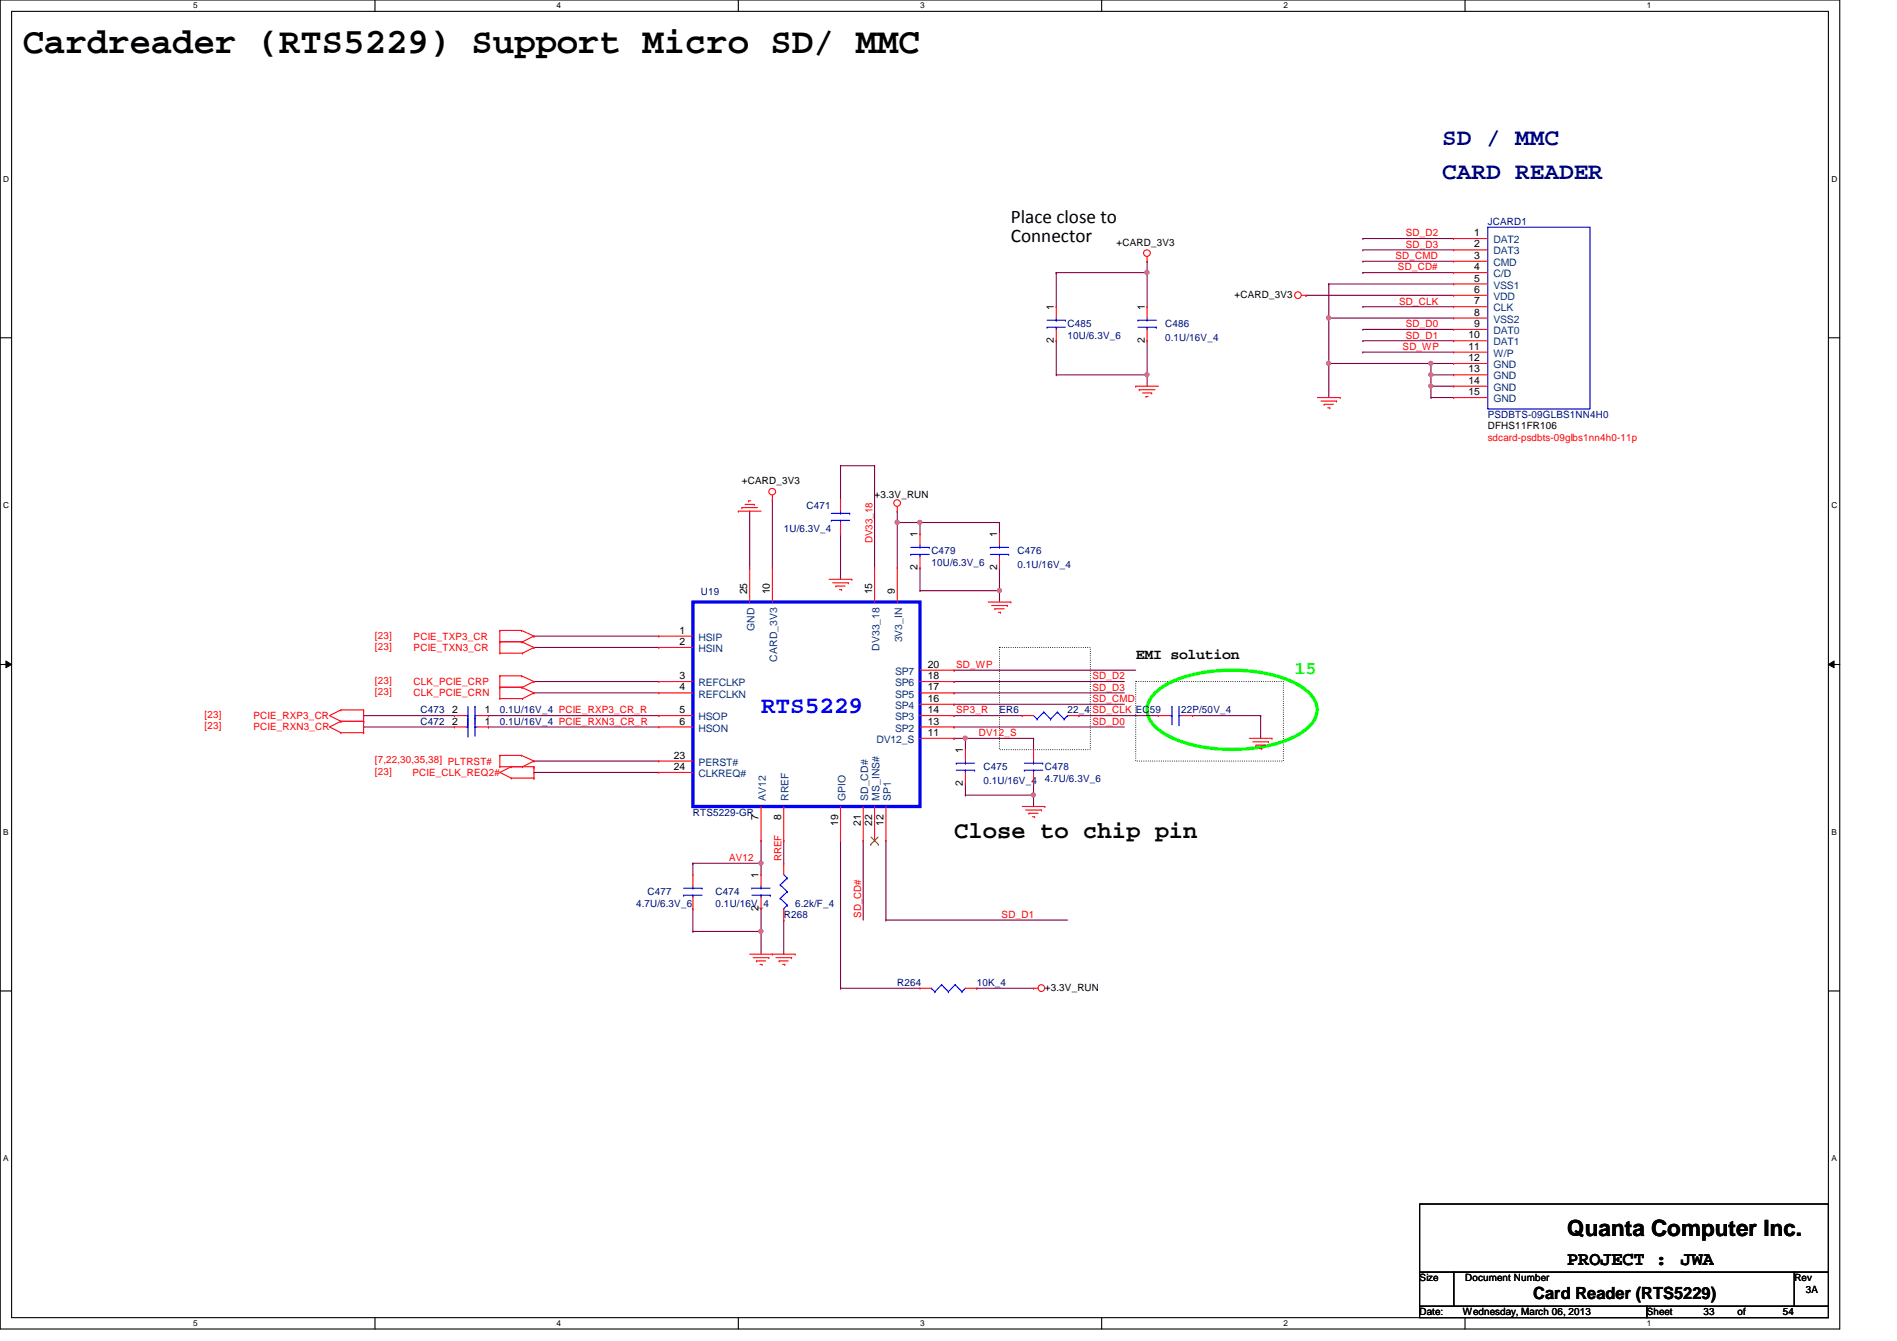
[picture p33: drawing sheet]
<svg xmlns="http://www.w3.org/2000/svg" width="297mm" height="210mm" viewBox="0 0 297 210" stroke-linecap="round" stroke-linejoin="round" font-family="sans-serif">
<defs><g id="words">
<text font-size="5.7" x="3.6" y="8.3">Cardreader (RTS5229) Support Micro SD/ MMC</text>
<g font-size="3.7" fill="#000080">
<text x="225.8" y="22.7">SD / MMC</text>
<text x="225.8" y="28.1">CARD READER</text>
</g>
<text font-size="3.7" fill="#00f" x="119.2" y="111.6">RTS5229</text>
<text font-size="3.7" x="149.4" y="131.2">Close to chip pin</text>
<text font-size="3.5" x="245.4" y="193.5">Quanta Computer Inc.</text>
<g font-size="3">
<text x="158.3" y="34.9">Place close to</text>
<text x="158.3" y="37.9">Connector</text>
<text x="245.4" y="198.1">PROJECT :</text>
<text x="263.2" y="198.1">JWA</text>
</g>
<text font-size="2.8" fill="#0f0" x="202.7" y="105.5">15</text>
<text font-size="2.6" x="240.1" y="203.3">Card Reader (RTS5229)</text>
<text font-size="2.3" x="177.8" y="103.2">EMI solution</text>
<g font-size="1.6" fill="#000080">
<text x="233" y="35.2">JCARD1</text>
<text x="167.2" y="51.2">C485</text>
<text x="167.2" y="53">10U/6.3V_6</text>
<text x="182.5" y="51.2">C486</text>
<text x="182.5" y="53.3">0.1U/16V_4</text>
<text x="233" y="65.4">PSDBTS-09GLBS1NN4H0</text>
<text x="122.7" y="83.2">1U/6.3V_4</text>
<text x="126.3" y="79.7">C471</text>
<text x="145.8" y="86.8">C479</text>
<text x="145.8" y="88.6">10U/6.3V_6</text>
<text x="159.3" y="86.8">C476</text>
<text x="159.3" y="88.9">0.1U/16V_4</text>
<text x="109.7" y="93.2">U19</text>
<text x="65.8" y="111.7">C473</text>
<text x="65.8" y="113.5">C472</text>
<text x="78.3" y="111.7">0.1U/16V_4 PCIE_RXP3_CR_R</text>
<text x="78.3" y="113.5">0.1U/16V_4 PCIE_RXN3_CR_R</text>
<text x="156.5" y="111.7">ER6</text>
<text x="167.2" y="111.7">22_4</text>
<text x="177.8" y="111.7">EC59</text>
<text x="185" y="111.7">22P/50V_4</text>
<text x="154" y="120.6">C475</text>
<text x="154" y="122.7">0.1U/16V_4</text>
<text x="163.6" y="120.6">C478</text>
<text x="163.6" y="122.3">4.7U/6.3V_6</text>
<text x="108.5" y="127.7">RTS5229-GR</text>
<text x="99.6" y="141.9">4.7U/6.3V_6</text>
<text x="101.4" y="140.1">C477</text>
<text x="112.1" y="140.1">C474</text>
<text x="112.1" y="141.9">0.1U/16V_4</text>
<text x="122.7" y="143.7">R268</text>
<text x="124.5" y="141.9">6.2k/F_4</text>
<text x="140.5" y="154.3">R264</text>
<text x="152.9" y="154.3">10K_4</text>
</g>
<g font-size="1.6">
<text x="174.8" y="38.4">+CARD_3V3</text>
<text x="230.8" y="37">1</text>
<text x="230.8" y="38.7">2</text>
<text x="230.8" y="40.5">3</text>
<text x="193.3" y="46.6">+CARD_3V3</text>
<text x="230.8" y="45.8">6</text>
<text x="230.8" y="42.3">4</text>
<text x="230.8" y="44.1">5</text>
<text x="230.8" y="47.6">7</text>
<text x="165" y="53.7" transform="rotate(-90 165 53.7)">2</text>
<text x="165" y="48.6" transform="rotate(-90 165 48.6)">1</text>
<text x="179.2" y="53.7" transform="rotate(-90 179.2 53.7)">2</text>
<text x="179.2" y="48.6" transform="rotate(-90 179.2 48.6)">1</text>
<text x="230" y="53">10</text>
<text x="230.8" y="51.2">9</text>
<text x="230.8" y="49.4">8</text>
<text x="230" y="56.5">12</text>
<text x="230" y="54.7">11</text>
<text x="230" y="58.3">13</text>
<text x="230" y="60.1">14</text>
<text x="230" y="61.8">15</text>
<text x="233" y="67.2">DFHS11FR106</text>
<text x="116.2" y="75.8">+CARD_3V3</text>
<text x="136.9" y="77.9">+3.3V_RUN</text>
<text x="143.7" y="89.2" transform="rotate(-90 143.7 89.2)">2</text>
<text x="143.7" y="84.1" transform="rotate(-90 143.7 84.1)">1</text>
<text x="156.1" y="89.2" transform="rotate(-90 156.1 89.2)">2</text>
<text x="156.1" y="84.1" transform="rotate(-90 156.1 84.1)">1</text>
<text x="117" y="93" transform="rotate(-90 117 93)">25</text>
<text x="120.6" y="93" transform="rotate(-90 120.6 93)">10</text>
<text x="136.6" y="93" transform="rotate(-90 136.6 93)">15</text>
<text x="140.1" y="93" transform="rotate(-90 140.1 93)">9</text>
<text x="106.4" y="99.2">1</text>
<text x="106.4" y="101">2</text>
<text x="106.4" y="106.3">3</text>
<text x="145.3" y="106.3">18</text>
<text x="145.3" y="104.5">20</text>
<text x="70.8" y="111.6">2</text>
<text x="70.8" y="113.4">2</text>
<text x="75.9" y="111.6">1</text>
<text x="75.9" y="113.4">1</text>
<text x="106.4" y="108.1">4</text>
<text x="106.4" y="113.4">6</text>
<text x="106.4" y="111.6">5</text>
<text x="145.3" y="113.4">13</text>
<text x="145.3" y="111.6">14</text>
<text x="145.3" y="109.9">16</text>
<text x="145.3" y="108.1">17</text>
<text x="105.5" y="118.7">23</text>
<text x="145.3" y="115.2">11</text>
<text x="150.8" y="117.9" transform="rotate(-90 150.8 117.9)">1</text>
<text x="105.5" y="120.5">24</text>
<text x="150.8" y="123" transform="rotate(-90 150.8 123)">2</text>
<text x="118.8" y="128.4" transform="rotate(-90 118.8 128.4)">7</text>
<text x="122.3" y="128.4" transform="rotate(-90 122.3 128.4)">8</text>
<text x="131.2" y="129.2" transform="rotate(-90 131.2 129.2)">19</text>
<text x="134.8" y="129.2" transform="rotate(-90 134.8 129.2)">21</text>
<text x="136.6" y="129.2" transform="rotate(-90 136.6 129.2)">22</text>
<text x="138.3" y="129.2" transform="rotate(-90 138.3 129.2)">12</text>
<text x="118.8" y="137.5" transform="rotate(-90 118.8 137.5)">1</text>
<text x="118.8" y="142.6" transform="rotate(-90 118.8 142.6)">2</text>
<text x="163.6" y="155.1">+3.3V_RUN</text>
<text x="222.3" y="200.6">Size</text>
<text x="229.4" y="200.6">Document Number</text>
<text x="281" y="200.6">Rev</text>
<text x="282.7" y="202.4">3A</text>
<text x="222.3" y="205.9">Date:</text>
<text x="229.1" y="205.9">Wednesday, March 06, 2013</text>
<text x="257.8" y="205.9">Sheet</text>
<text x="266.7" y="205.9">33</text>
<text x="272.1" y="205.9">of</text>
<text x="279.2" y="205.9">54</text>
</g>
<g font-size="1.6" fill="#f00">
<text x="218.5" y="40.6">SD_CMD</text>
<text x="220.1" y="38.8">SD_D3</text>
<text x="220.1" y="37">SD_D2</text>
<text x="218.9" y="42.3">SD_CD#</text>
<text x="219.1" y="47.7">SD_CLK</text>
<text x="220.1" y="51.2">SD_D0</text>
<text x="220.1" y="53">SD_D1</text>
<text x="219.6" y="54.8">SD_WP</text>
<text x="233" y="69">sdcard-psdbts-09glbs1nn4h0-11p</text>
<text x="136.6" y="85" transform="rotate(-90 136.6 85)">DV33_18</text>
<text x="58.7" y="99.9">[23]</text>
<text x="58.7" y="101.7">[23]</text>
<text x="64.8" y="100.1">PCIE_TXP3_CR</text>
<text x="64.8" y="101.9">PCIE_TXN3_CR</text>
<text x="58.7" y="107.1">[23]</text>
<text x="64.8" y="107.2">CLK_PCIE_CRP</text>
<text x="149.7" y="104.6">SD_WP</text>
<text x="171.1" y="106.3">SD_D2</text>
<text x="32" y="112.4">[23]</text>
<text x="39.7" y="112.6">PCIE_RXP3_CR</text>
<text x="58.7" y="108.8">[23]</text>
<text x="64.8" y="109">CLK_PCIE_CRN</text>
<text x="149.7" y="111.7">SP3_R</text>
<text x="171.1" y="109.9">SD_CMD</text>
<text x="171.1" y="108.1">SD_D3</text>
<text x="171.1" y="111.7">SD_CLK</text>
<text x="171.1" y="113.5">SD_D0</text>
<text x="32" y="114.2">[23]</text>
<text x="39.7" y="114.3">PCIE_RXN3_CR</text>
<text x="58.7" y="119.5">[7,22,30,35,38] PLTRST#</text>
<text x="153.3" y="115.2">DV12_S</text>
<text x="58.7" y="121.3">[23]</text>
<text x="64.6" y="121.5">PCIE_CLK_REQ2#</text>
<text x="114.2" y="134.8">AV12</text>
<text x="122.4" y="134.8" transform="rotate(-90 122.4 134.8)">RREF</text>
<text x="134.8" y="143.7" transform="rotate(-90 134.8 143.7)">SD_CD#</text>
<text x="156.8" y="143.7">SD_D1</text>
</g>
<g font-size="1.6" fill="#004080">
<text x="233.8" y="38.1">DAT2</text>
<text x="233.8" y="39.8">DAT3</text>
<text x="233.8" y="41.6">CMD</text>
<text x="233.8" y="46.9">VDD</text>
<text x="233.8" y="43.4">C/D</text>
<text x="233.8" y="45.2">VSS1</text>
<text x="233.8" y="52.3">DAT0</text>
<text x="233.8" y="48.7">CLK</text>
<text x="233.8" y="50.5">VSS2</text>
<text x="233.8" y="57.6">GND</text>
<text x="233.8" y="54.1">DAT1</text>
<text x="233.8" y="55.8">W/P</text>
<text x="233.8" y="59.4">GND</text>
<text x="233.8" y="61.2">GND</text>
<text x="233.8" y="62.9">GND</text>
<text x="109.4" y="100.3">HSIP</text>
<text x="118.1" y="98.8" transform="rotate(-90 118.1 98.8)">GND</text>
<text x="137.7" y="101.9" transform="rotate(-90 137.7 101.9)">DV33_18</text>
<text x="141.3" y="100.5" transform="rotate(-90 141.3 100.5)">3V3_IN</text>
<text x="109.4" y="107.4">REFCLKP</text>
<text x="109.4" y="102.1">HSIN</text>
<text x="121.7" y="103.5" transform="rotate(-90 121.7 103.5)">CARD_3V3</text>
<text x="140.2" y="107.4">SP6</text>
<text x="140.2" y="105.6">SP7</text>
<text x="109.4" y="109.2">REFCLKN</text>
<text x="109.4" y="112.7">HSOP</text>
<text x="140.2" y="112.7">SP3</text>
<text x="140.2" y="111">SP4</text>
<text x="140.2" y="109.2">SP5</text>
<text x="109.4" y="114.5">HSON</text>
<text x="109.4" y="119.8">PERST#</text>
<text x="137.2" y="116.3">DV12_S</text>
<text x="140.2" y="114.5">SP2</text>
<text x="109.4" y="121.6">CLKREQ#</text>
<text x="119.9" y="125.3" transform="rotate(-90 119.9 125.3)">AV12</text>
<text x="123.5" y="125.3" transform="rotate(-90 123.5 125.3)">RREF</text>
<text x="132.4" y="125.3" transform="rotate(-90 132.4 125.3)">GPIO</text>
<text x="135.9" y="125.3" transform="rotate(-90 135.9 125.3)">SD_CD#</text>
<text x="137.7" y="125.3" transform="rotate(-90 137.7 125.3)">MS_INS#</text>
<text x="139.5" y="125.3" transform="rotate(-90 139.5 125.3)">SP1</text>
</g>
<g font-size="1.3">
<text x="30.3" y="1.3">5</text>
<text x="87.2" y="1.3">4</text>
<text x="144.1" y="1.3">3</text>
<text x="201" y="1.3">2</text>
<text x="257.8" y="1.3">1</text>
<text x=".5" y="28.4">D</text>
<text x="286.8" y="28.4">D</text>
<text x=".5" y="79.5">C</text>
<text x="286.8" y="79.5">C</text>
<text x=".5" y="130.7">B</text>
<text x="286.8" y="130.7">B</text>
<text x=".5" y="181.8">A</text>
<text x="286.8" y="181.8">A</text>
<text x="30.3" y="207.6">5</text>
<text x="87.2" y="207.6">4</text>
<text x="144.1" y="207.6">3</text>
<text x="201" y="207.6">2</text>
<text x="257.8" y="207.6">1</text>
</g>
</g></defs>
<path d="M0 0h288.1v208h-288.1zM1.8 1.8h284.5v204.4h-284.5z" fill="none" stroke="#000" stroke-width=".17"/>
<g fill="#fff">
<path d="M30.3 .2h.6v1.4h-.6z"/>
<path d="M30.3 206.4h.6v1.4h-.6z"/>
</g>
<path d="M58.7 0v1.8M58.7 206.2v1.8" fill="none" stroke="#000" stroke-width=".17"/>
<g fill="#fff">
<path d="M87.2 .2h.6v1.4h-.6z"/>
<path d="M87.2 206.4h.6v1.4h-.6z"/>
</g>
<path d="M115.6 0v1.8M115.6 206.2v1.8" fill="none" stroke="#000" stroke-width=".17"/>
<g fill="#fff">
<path d="M144.1 .2h.6v1.4h-.6z"/>
<path d="M144.1 206.4h.6v1.4h-.6z"/>
</g>
<path d="M172.5 0v1.8M172.5 206.2v1.8" fill="none" stroke="#000" stroke-width=".17"/>
<g fill="#fff">
<path d="M201 .2h.6v1.4h-.6z"/>
<path d="M201 206.4h.6v1.4h-.6z"/>
</g>
<path d="M229.4 0v1.8M229.4 206.2v1.8" fill="none" stroke="#000" stroke-width=".17"/>
<g fill="#fff">
<path d="M257.8 .2h.7v1.4h-.7z"/>
<path d="M257.8 206.4h.7v1.4h-.7z"/>
<path d="M.5 27.3h.9v1.4h-.9z"/>
<path d="M286.8 27.3h.9v1.4h-.9z"/>
<path d="M.5 78.4h.9v1.4h-.9z"/>
<path d="M286.8 78.4h.9v1.4h-.9z"/>
</g>
<path d="M0 52.9h1.8M286.3 52.9h1.8" fill="none" stroke="#000" stroke-width=".17"/>
<g fill="#fff">
<path d="M.5 129.5h.8v1.4h-.8z"/>
<path d="M286.8 129.5h.8v1.4h-.8z"/>
</g>
<path d="M0 104h1.8M286.3 104h1.8" fill="none" stroke="#000" stroke-width=".17"/>
<path d="M.9 103.5l.9 .5-.9 .5zM286.3 104l.9-.5v1z" fill="#000"/>
<path d="M.9 103.5l.9 .5-.9 .5zM286.3 104l.9-.5v1z" fill="none" stroke="#000" stroke-width=".16"/>
<g fill="#fff">
<path d="M.5 180.6h.8v1.4h-.8z"/>
<path d="M286.8 180.6h.8v1.4h-.8z"/>
</g>
<path d="M0 155.1h1.8M286.3 155.1h1.8" fill="none" stroke="#000" stroke-width=".17"/>
<path d="M156.5 101.3h14.2v16h-14.2zM177.8 106.7h23.2v12.4h-23.2z" fill="none" stroke="#000" stroke-width=".17" stroke-dasharray="0 .3"/>
<path d="M181.2 108.2a17.5 17.5 0 0 1 10-3.3 23.5 23.5 0 0 1 11.7 2.1 6.2 6.2 0 0 1 3.2 3.3 3.5 3.5 0 0 1-1.4 3.7 17.6 17.6 0 0 1-10.1 3.3 23.1 23.1 0 0 1-11.6-2.1 6.2 6.2 0 0 1-3.3-3.3 3.5 3.5 0 0 1 1.5-3.7z" fill="none" stroke="#0f0" stroke-width=".51"/>
<g fill="none" stroke="#800040" stroke-width=".17">
<path d="M120.9 78.2h.1M120.9 78.2v10.7M136.9 72.9h.1M136.9 72.9v16M83.6 99.6h.1M83.6 99.6h19.6M140.5 80h.1M140.5 81.8h.1M140.5 80v1.8M140.5 81.8h3.6M83.6 101.3h.1M83.6 108.5h.1"/>
<path d="M83.6 106.7h.1M83.6 101.3h19.6M83.6 108.5h19.6M83.6 106.7h19.6M186.7 112h.1M186.7 112h10.7M131.6 131.6h.1M131.6 131.6v23.1M131.6 154.7h.1M131.6 154.7h12.5M138.7 144h.1M138.7 144h28.5"/>
<path d="M152.9 154.7h.1M152.9 154.7h8.9"/>
</g>
<circle cx="140.5" cy="81.8" r=".32" fill="#f0f"/>
<circle cx="140.5" cy="81.8" r=".32" fill="none" stroke="#f0f" stroke-width=".17"/>
<path d="M156.5 88.9h.1M156.5 88.9v3.6M108.5 135.1h.1M108.5 135.1h10.7" fill="none" stroke="#800040" stroke-width=".17"/>
<circle cx="119.1" cy="135.1" r=".32" fill="#f0f"/>
<circle cx="119.1" cy="135.1" r=".32" fill="none" stroke="#f0f" stroke-width=".17"/>
<g fill="none" stroke="#800040" stroke-width=".17">
<path d="M83.6 119.1h.1M83.6 119.1h19.6M108.5 135.1h.1M108.5 135.1v1.8M119.2 135.1h.1M119.2 135.1v1.8M108.5 142.2h.1M108.5 145.8h.1M108.5 142.2v3.6M108.5 145.8h10.7M119.2 142.2h.1M119.2 145.8h.1"/>
<path d="M119.2 142.2v7.2"/>
</g>
<circle cx="119.1" cy="145.8" r=".32" fill="#f0f"/>
<circle cx="119.1" cy="145.8" r=".32" fill="none" stroke="#f0f" stroke-width=".17"/>
<path d="M151.2 115.6h.1M151.2 115.6h10.6M151.2 115.6v1.7M151.2 124.5h.1M151.2 124.5h10.6M161.8 124.5h.1M161.8 124.5v1.7" fill="none" stroke="#800040" stroke-width=".17"/>
<circle cx="161.8" cy="124.4" r=".32" fill="#f0f"/>
<circle cx="161.8" cy="124.4" r=".32" fill="none" stroke="#f0f" stroke-width=".17"/>
<path d="M131.6 83.6h.1M131.6 83.6v7.1M144.1 92.5h.1M144.1 92.5h12.4M76.5 113.8h.1M76.5 113.8h26.7M161.8 115.6h.1M161.8 115.6v1.7M122.7 131.6h.1M122.7 131.6v3.5M151.2 122.7h.1M151.2 122.7v1.8" fill="none" stroke="#800040" stroke-width=".17"/>
<circle cx="156.5" cy="92.4" r=".32" fill="#f0f"/>
<circle cx="156.5" cy="92.4" r=".32" fill="none" stroke="#f0f" stroke-width=".17"/>
<g fill="none" stroke="#800040" stroke-width=".17">
<path d="M131.6 72.9h.1M131.6 72.9v5.3M131.6 72.9h5.3M117.4 80h.1M117.4 80v8.9M144.1 88.9h.1M144.1 81.8h.1M144.1 88.9v3.6M144.1 81.8h12.4M56.9 112h.1M56.9 113.8h.1M56.9 112h14.3"/>
<path d="M56.9 113.8h14.3M76.5 112h.1M76.5 112h26.7M83.6 120.9h.1M83.6 120.9h19.6M122.7 144h.1M122.7 144v5.4"/>
</g>
<circle cx="144" cy="81.8" r=".32" fill="#f0f"/>
<circle cx="144" cy="81.8" r=".32" fill="none" stroke="#f0f" stroke-width=".17"/>
<path d="M140.5 81.8h.1M140.5 81.8v7.1M144.1 81.8h.1M144.1 81.8v1.8M156.5 81.8h.1M156.5 92.5h.1M156.5 81.8v1.8M156.5 92.5v1.7M149.4 115.6h.1M149.4 115.6h1.8M161.8 122.7h.1M161.8 122.7v1.8" fill="none" stroke="#800040" stroke-width=".17"/>
<circle cx="151.1" cy="115.5" r=".32" fill="#f0f"/>
<circle cx="151.1" cy="115.5" r=".32" fill="none" stroke="#f0f" stroke-width=".17"/>
<g fill="none" stroke="#800040" stroke-width=".17">
<path d="M165.4 53.3h.1M165.4 42.7h.1M165.4 42.7v5.3M165.4 53.3v5.4M179.6 58.7h.1M179.6 53.3h.1M179.6 53.3v7.2M149.4 110.2h.1M149.4 108.5h.1M149.4 112h.1M149.4 113.8h.1M149.4 106.7h.1"/>
<path d="M149.4 110.2h26.7M149.4 108.5h26.7M149.4 112h10.7M149.4 113.8h26.7M149.4 106.7h26.7M168.9 112h.1M168.9 112h12.5M197.4 112h.1M197.4 112v3.6M119.2 131.6h.1M119.2 131.6v3.5M138.7 131.6h.1"/>
<path d="M138.7 131.6v12.4"/>
</g>
<circle cx="179.6" cy="58.6" r=".32" fill="#f0f"/>
<circle cx="179.6" cy="58.6" r=".32" fill="none" stroke="#f0f" stroke-width=".17"/>
<path d="M165.4 42.7h.1M165.4 42.7h14.2M179.6 40.9h.1M179.6 42.7h.1M179.6 40.9v7.1" fill="none" stroke="#800040" stroke-width=".17"/>
<circle cx="179.6" cy="42.6" r=".32" fill="#f0f"/>
<circle cx="179.6" cy="42.6" r=".32" fill="none" stroke="#f0f" stroke-width=".17"/>
<path d="M165.4 58.7h.1M165.4 58.7h14.2M224.1 58.7h.1M224.1 56.9h.1M224.1 56.9v3.6M224.1 62.2h.1M224.1 62.2h3.5M135.2 131.6h.1M135.2 131.6v12.4" fill="none" stroke="#800040" stroke-width=".17"/>
<circle cx="224" cy="58.6" r=".32" fill="#f0f"/>
<circle cx="224" cy="58.6" r=".32" fill="none" stroke="#f0f" stroke-width=".17"/>
<path d="M208.1 56.9h.1M208.1 56.9h16" fill="none" stroke="#800040" stroke-width=".17"/>
<circle cx="224" cy="56.9" r=".32" fill="#f0f"/>
<circle cx="224" cy="56.9" r=".32" fill="none" stroke="#f0f" stroke-width=".17"/>
<path d="M204.5 46.2h.1M204.5 46.2h23.1M208.1 56.9h.1M208.1 56.9v5.3M224.1 56.9h.1M224.1 56.9h3.5M224.1 60.5h.1M224.1 60.5v1.7" fill="none" stroke="#800040" stroke-width=".17"/>
<circle cx="224" cy="60.4" r=".32" fill="#f0f"/>
<circle cx="224" cy="60.4" r=".32" fill="none" stroke="#f0f" stroke-width=".17"/>
<path d="M213.4 39.1h.1M213.4 39.1h14.2M208.1 49.8h.1M208.1 49.8v7.1M224.1 58.7h.1M224.1 58.7h3.5" fill="none" stroke="#800040" stroke-width=".17"/>
<circle cx="208" cy="56.9" r=".32" fill="#f0f"/>
<circle cx="208" cy="56.9" r=".32" fill="none" stroke="#f0f" stroke-width=".17"/>
<circle cx="208" cy="49.8" r=".32" fill="#f0f"/>
<circle cx="208" cy="49.8" r=".32" fill="none" stroke="#f0f" stroke-width=".17"/>
<g fill="none" stroke="#800040" stroke-width=".17">
<path d="M213.4 37.3h.1M213.4 37.3h14.2M208.1 49.8h.1M208.1 44.4h.1M208.1 49.8h19.5M208.1 44.4v5.4M208.1 44.4h19.5M213.4 51.6h.1M213.4 53.3h.1M213.4 48h.1M213.4 40.9h.1M213.4 42.7h.1"/>
<path d="M213.4 55.1h.1M213.4 51.6h14.2M213.4 53.3h14.2M213.4 48h14.2M213.4 40.9h14.2M213.4 42.7h14.2M213.4 55.1h14.2M224.1 60.5h.1M224.1 60.5h3.5M149.4 104.9h.1M149.4 104.9h28.4"/>
</g>
<g fill="none" stroke="#f00" stroke-width=".17">
<path d="M227.6 37.3h.1M227.6 39.1h.1M227.6 37.3h5.4M227.6 39.1h5.4M165.4 48h.1M165.4 53.3h.1M165.4 48v1.8M165.4 51.6v1.7M179.6 40.9h.1M179.6 48h.1M179.6 53.3h.1M179.6 40.2v.7"/>
<path d="M179.6 48v1.8M179.6 51.6v1.7M203.8 46.2h.7M204.5 46.2h.1M227.6 51.6h.1M227.6 40.9h.1M227.6 46.2h.1M227.6 42.7h.1M227.6 44.4h.1M227.6 48h.1M227.6 49.8h.1M227.6 56.9h.1"/>
<path d="M227.6 53.3h.1M227.6 55.1h.1M227.6 58.7h.1M227.6 46.2h5.4M227.6 51.6h5.4M227.6 40.9h5.4M227.6 42.7h5.4M227.6 44.4h5.4M227.6 48h5.4M227.6 49.8h5.4M227.6 56.9h5.4M227.6 53.3h5.4"/>
<path d="M227.6 55.1h5.4M227.6 58.7h5.4M116.2 79.5h.1M116.2 79.5h2.4M116.7 79h1.4M117.2 78.4h.1M117.2 78.4h.4M118.1 79h.1M120.9 78.2h.1M120.9 77.5v.7M131.6 78.2h.1M131.6 78.2v1.8"/>
<path d="M140.5 79.3v.7M177.8 60.5h.1M177.8 60.5h3.6M178.4 61h.1M178.4 61h2.4M178.9 61.5h1.4M179.4 62.1h.1M179.4 62.1h.4M180.3 61.5h.1M206.3 62.2h3.5M206.8 62.8h2.5M207.3 63.3h.1"/>
<path d="M207.3 63.3h1.5M207.9 63.8h.3M208.2 63.8h.1M209.3 62.8h.1M209.8 62.2h.1M227.6 60.5h.1M227.6 62.2h.1M227.6 60.5h5.4M227.6 62.2h5.4M78.3 98.7h.1M78.3 98.7h3.4M78.3 98.7v3.5"/>
<path d="M81.7 98.7h.1M81.7 98.7l1.9 .9M83.6 99.6h.1M83.6 99.6l-1.8 .9M103.2 99.6h.1M103.2 99.6h5.3M115.6 80h.1M115.6 80h3.6M117.4 88.9h.1M117.4 88.9v5.3M120.9 88.9h.1M120.9 88.9v5.3"/>
<path d="M129.8 90.7h3.6M130.4 91.2h2.4M130.9 91.7h.1M130.9 91.7h1.4M131.4 92.3h.4M131.6 83.6h.1M131.6 81.8v1.8M131.8 92.3h.1M132.8 91.2h.1M133.4 90.7h.1M136.9 88.9h.1M136.9 88.9v5.3"/>
<path d="M140.5 80h.1M140.5 88.9h.1M140.5 88.9v5.3M144.1 83.6h.1M144.1 88.9h.1M144.1 83.6v1.7M144.1 87.1v1.8M154.7 94.2h3.6M155.3 94.8h2.4M155.8 95.3h.1M155.8 95.3h1.4M156.3 95.8h.4"/>
<path d="M156.5 83.6h.1M156.5 88.9h.1M156.5 83.6v1.7M156.5 87.1v1.8M156.7 95.8h.1M157.7 94.8h.1M158.3 94.2h.1M53.4 111.1h.1M53.4 112.9h.1M53.4 114.7h.1M53.4 111.1l-1.8 .9 1.8 .9M53.4 111.1h3.5"/>
<path d="M53.4 112.9h3.5M53.4 112.9l-1.8 .9 1.8 .9M53.4 114.7h3.5M56.9 111.1h.1M56.9 112.9h.1M56.9 111.3h.1M56.9 114.7h.1M56.9 113.1h.1M56.9 111.1v3.6M71.2 112h.1M71.2 113.8h.1M71.2 113.8h1.7"/>
<path d="M71.2 112h1.7M74.7 113.8h1.8M74.7 112h1.8M76.5 112h.1M76.5 113.8h.1M78.3 100.5h.1M78.3 107.6h.1M78.3 109.3h.1M78.3 102.2h.1M78.3 105.8h.1M78.3 118.2h.1M78.3 100.5h3.5"/>
<path d="M78.3 105.8v3.5M78.3 118.2v1.8M78.3 107.6h3.5M78.3 109.3h3.5M78.3 102.2h3.5M78.3 105.8h3.4M78.3 118.2h3.4M81.7 107.6h.1M81.7 100.5h.1M81.7 105.8h.1M81.7 118.2h.1M81.7 107.6l1.9 .9"/>
<path d="M81.7 100.5l1.9 .8M81.7 105.8l1.9 .9M81.7 118.2l1.9 .9M81.8 100.5h.1M81.8 109.3h.1M81.8 102.2h.1M81.8 107.6h.1M83.6 108.5h.1M83.6 101.3h.1M83.6 106.7h.1M83.6 119.1h.1M83.6 108.5l-1.8 .8"/>
<path d="M83.6 101.3l-1.8 .9M83.6 106.7l-1.8 .9M83.6 119.1l-1.8 .9M103.2 106.7h.1M103.2 108.5h.1M103.2 101.3h.1M103.2 113.8h.1M103.2 112h.1M103.2 119.1h.1M103.2 106.7h5.3M103.2 108.5h5.3M103.2 101.3h5.3"/>
<path d="M103.2 113.8h5.3M103.2 112h5.3M103.2 119.1h5.3M144.1 115.6h5.3M144.1 106.7h5.3M144.1 108.5h5.3M144.1 113.8h5.3M144.1 112h5.3M144.1 110.2h5.3M144.1 104.9h5.3M149.4 113.8h.1M149.4 112h.1"/>
<path d="M149.4 110.2h.1M149.4 108.5h.1M149.4 106.7h.1M149.4 104.9h.1M149.4 115.6h.1M151.2 117.3h.1M151.2 117.3v1.8M160.1 112h.1M160.1 112h1.7M161.8 117.3h.1M161.8 117.3v1.8M167.2 112h1.7"/>
<path d="M168.9 112h.1M181.4 112h.1M181.4 112h1.8M185 112h1.7M186.7 112h.1M195.6 115.6h3.6M196.2 116.1h2.4M196.7 116.6h.1M196.7 116.6h1.4M197.2 117.2h.4M197.6 117.2h.1M198.6 116.1h.1"/>
<path d="M199.2 115.6h.1M78.3 120h.1M78.3 120h5.3M80 120h.1M80 121.8h.1M80 120l-1.7 .9 1.7 .9M80 121.8h3.6M81.8 120h.1M83.6 120h.1M83.6 121.8h.1M83.6 120.2h.1M83.6 120v1.8"/>
<path d="M103.2 120.9h.1M103.2 120.9h5.3M108.5 136.9h.1M108.5 136.9v1.8M119.2 131.6h.1M119.2 136.9h.1M119.2 126.2v5.4M119.2 136.9v1.8M122.7 131.6h.1M122.7 135.1h.1M122.7 126.2v5.4M122.7 135.1v1.8"/>
<path d="M131.6 131.6h.1M131.6 126.2v5.4M135.2 131.6h.1M135.2 126.2v5.4M136.9 131.6h.1M136.9 126.2v5.4M138.7 131.6h.1M138.7 126.2v5.4M151.2 122.7h.1M151.2 120.9v1.8M160.1 126.2h3.5M160.6 126.8h2.5"/>
<path d="M161.1 127.3h.1M161.1 127.3h1.5M161.7 127.8h.3M161.8 122.7h.1M161.8 120.9v1.8M162 127.8h.1M163.1 126.8h.1M163.6 126.2h.1M108.5 142.2h.1M108.5 140.5v1.7M117.4 149.4h7.1M117.9 149.9h2.5"/>
<path d="M118.4 150.4h.1M118.4 150.4h1.5M119 151h.3M119.2 142.2h.1M119.2 140.5v1.7M119.3 151h.1M120.4 149.9h.1M120.9 149.4h.1M121.5 149.9h2.4M122 150.4h.1M122 150.4h1.4M122.6 151h.3"/>
<path d="M122.7 144h.1M122.7 142.2v1.8M122.9 151h.1M123.9 149.9h.1M124.5 149.4h.1M144.1 154.7h.1M144.1 154.7h1.7M151.2 154.7h1.7M152.9 154.7h.1M161.8 154.7h.1M161.8 154.7h.8"/>
<circle cx="179.6" cy="39.6" r=".52"/>
<circle cx="203.2" cy="46.2" r=".52"/>
<circle cx="120.9" cy="77" r=".52"/>
<circle cx="140.5" cy="78.7" r=".52"/>
<circle cx="163.1" cy="154.7" r=".52"/>
</g>
<path d="M222.3 188.5h64v10.6h-64zM222.3 199.1h5.3v5.4h-5.3zM227.6 199.1h53.4v5.4h-53.4zM281 199.1h5.3v5.4h-5.3zM222.3 204.5h35.5v1.7h-35.5zM257.8 204.5h28.5v1.7h-28.5z" fill="none" stroke="#000" stroke-width=".17"/>
<g fill="none" stroke="#00f" stroke-width=".17">
<path d="M233 35.6h16v28.4h-16zM164 51.2h.1M164 51.2h2.8M164 50.1h2.8M165.4 50.1h.1M165.4 51.2h.1M165.4 49.8v.3M165.4 51.2v.4M166.8 50.1h.1M178.2 50.1h.1M178.2 51.2h2.9M178.2 50.1h2.9"/>
<path d="M179.6 50.1h.1M179.6 51.2h.1M179.6 49.8v.3M179.6 51.2v.4M181.1 51.2h.1M130.2 81.4h.1M130.2 80.3h2.9M130.2 81.4h2.9M131.6 81.4h.1M131.6 80.3h.1M131.6 80v.3M131.6 81.4v.4"/>
<path d="M133.1 80.3h.1M142.6 86.8h.1M142.6 86.8h2.9M142.6 85.7h2.9M144.1 85.7h.1M144.1 86.8h.1M144.1 85.3v.4M144.1 86.8v.3M145.5 85.7h.1M155.1 85.7h.1M155.1 86.8h2.8M155.1 85.7h2.8"/>
<path d="M156.5 85.7h.1M156.5 86.8h.1M156.5 85.3v.4M156.5 86.8v.3M157.9 86.8h.1M72.9 112h.4M72.9 113.8h.4M73.3 113.5h.1M73.3 112h.1M73.3 115.2h.1M73.3 113.8h.1M73.3 110.6v4.6"/>
<path d="M74.4 112h.1M74.4 110.6h.1M74.4 113.8h.1M74.4 112.4h.1M74.4 112h.3M74.4 110.6v4.6M74.4 113.8h.3M149.7 119.5h.1M149.7 119.5h2.9M151.2 119.5h.1M151.2 119.1v.4M160.4 119.5h2.9"/>
<path d="M161.8 119.5h.1M161.8 119.1v.4M161.8 112l.6 .6M162.4 112.6h.1M163.3 119.5h.1M163.4 111.5h.1M163.4 111.5l-1 1.1M163.4 111.5l1.1 1.1M164.5 112.6h.1M165.6 111.5h.1M165.6 111.5l-1.1 1.1M165.6 111.5l1 1.1"/>
<path d="M166.6 112.6h.1M167.2 112h.1M167.2 112l-.6 .6M183.2 112h.3M183.5 112h.1M183.5 110.6h.1M183.5 110.6v2.9M184.6 113.5h.1M184.6 112h.1M184.6 112h.4M184.6 110.6v2.9M107.1 139h2.8"/>
<path d="M108.5 139h.1M108.5 138.7v.3M109.9 139h.1M117.7 139h.1M117.7 139h2.9M119.2 139h.1M119.2 138.7v.3M122.2 138.5h.1M122.2 138.5l1.1 1.1M122.7 136.9l.6 .6M123.3 137.5h.1M123.3 139.6h.1"/>
<path d="M123.3 137.5l-1.1 1M123.3 139.6l-1.1 1M149.7 120.6h2.9M151.2 120.6h.1M151.2 120.6v.3M152.6 120.6h.1M160.4 120.6h.1M160.4 120.6h2.9M161.8 120.6h.1M161.8 120.6v.3M107.1 140.1h.1M107.1 140.1h2.8"/>
<path d="M108.5 140.1h.1M108.5 140.1v.4M117.7 140.1h2.9M119.2 140.1h.1M119.2 140.1v.4M120.6 140.1h.1M122.2 140.6h.1M122.2 140.6l1.1 1.1M122.7 142.2h.1M123.3 141.7h.1M123.3 141.7l-.6 .5M145.8 154.7h.1"/>
<path d="M145.8 154.7l.6 .5M146.4 155.2h.1M147.4 154.1h.1M147.4 154.1l1.1 1.1M147.4 154.1l-1 1.1M148.5 155.2h.1M149.6 154.1h.1M149.6 154.1l1 1.1M149.6 154.1l-1.1 1.1M150.6 155.2h.1M151.2 154.7l-.6 .5"/>
</g>
<path d="M108.5 94.2h35.6v32h-35.6z" fill="none" stroke="#00f" stroke-width=".51"/>
<path d="M136.4 132.2h.1M136.4 131l1.1 1.2M137.5 131l-1.1 1.2M137.5 132.2h.1" fill="none" stroke="#804000" stroke-width=".16"/>
<circle cx="140.5" cy="81.8" r=".32" fill="#f0f"/>
<circle cx="140.5" cy="81.8" r=".32" fill="none" stroke="#f0f" stroke-width=".17"/>
<circle cx="119.1" cy="135.1" r=".32" fill="#f0f"/>
<circle cx="119.1" cy="135.1" r=".32" fill="none" stroke="#f0f" stroke-width=".17"/>
<circle cx="119.1" cy="145.8" r=".32" fill="#f0f"/>
<circle cx="119.1" cy="145.8" r=".32" fill="none" stroke="#f0f" stroke-width=".17"/>
<circle cx="161.8" cy="124.4" r=".32" fill="#f0f"/>
<circle cx="161.8" cy="124.4" r=".32" fill="none" stroke="#f0f" stroke-width=".17"/>
<circle cx="156.5" cy="92.4" r=".32" fill="#f0f"/>
<circle cx="156.5" cy="92.4" r=".32" fill="none" stroke="#f0f" stroke-width=".17"/>
<circle cx="144" cy="81.8" r=".32" fill="#f0f"/>
<circle cx="144" cy="81.8" r=".32" fill="none" stroke="#f0f" stroke-width=".17"/>
<circle cx="151.1" cy="115.5" r=".32" fill="#f0f"/>
<circle cx="151.1" cy="115.5" r=".32" fill="none" stroke="#f0f" stroke-width=".17"/>
<circle cx="179.6" cy="58.6" r=".32" fill="#f0f"/>
<circle cx="179.6" cy="58.6" r=".32" fill="none" stroke="#f0f" stroke-width=".17"/>
<circle cx="179.6" cy="42.6" r=".32" fill="#f0f"/>
<circle cx="179.6" cy="42.6" r=".32" fill="none" stroke="#f0f" stroke-width=".17"/>
<circle cx="224" cy="58.6" r=".32" fill="#f0f"/>
<circle cx="224" cy="58.6" r=".32" fill="none" stroke="#f0f" stroke-width=".17"/>
<circle cx="224" cy="56.9" r=".32" fill="#f0f"/>
<circle cx="224" cy="56.9" r=".32" fill="none" stroke="#f0f" stroke-width=".17"/>
<circle cx="224" cy="60.4" r=".32" fill="#f0f"/>
<circle cx="224" cy="60.4" r=".32" fill="none" stroke="#f0f" stroke-width=".17"/>
<circle cx="208" cy="56.9" r=".32" fill="#f0f"/>
<circle cx="208" cy="56.9" r=".32" fill="none" stroke="#f0f" stroke-width=".17"/>
<circle cx="208" cy="49.8" r=".32" fill="#f0f"/>
<circle cx="208" cy="49.8" r=".32" fill="none" stroke="#f0f" stroke-width=".17"/>
<use href="#words"/>
</svg>
